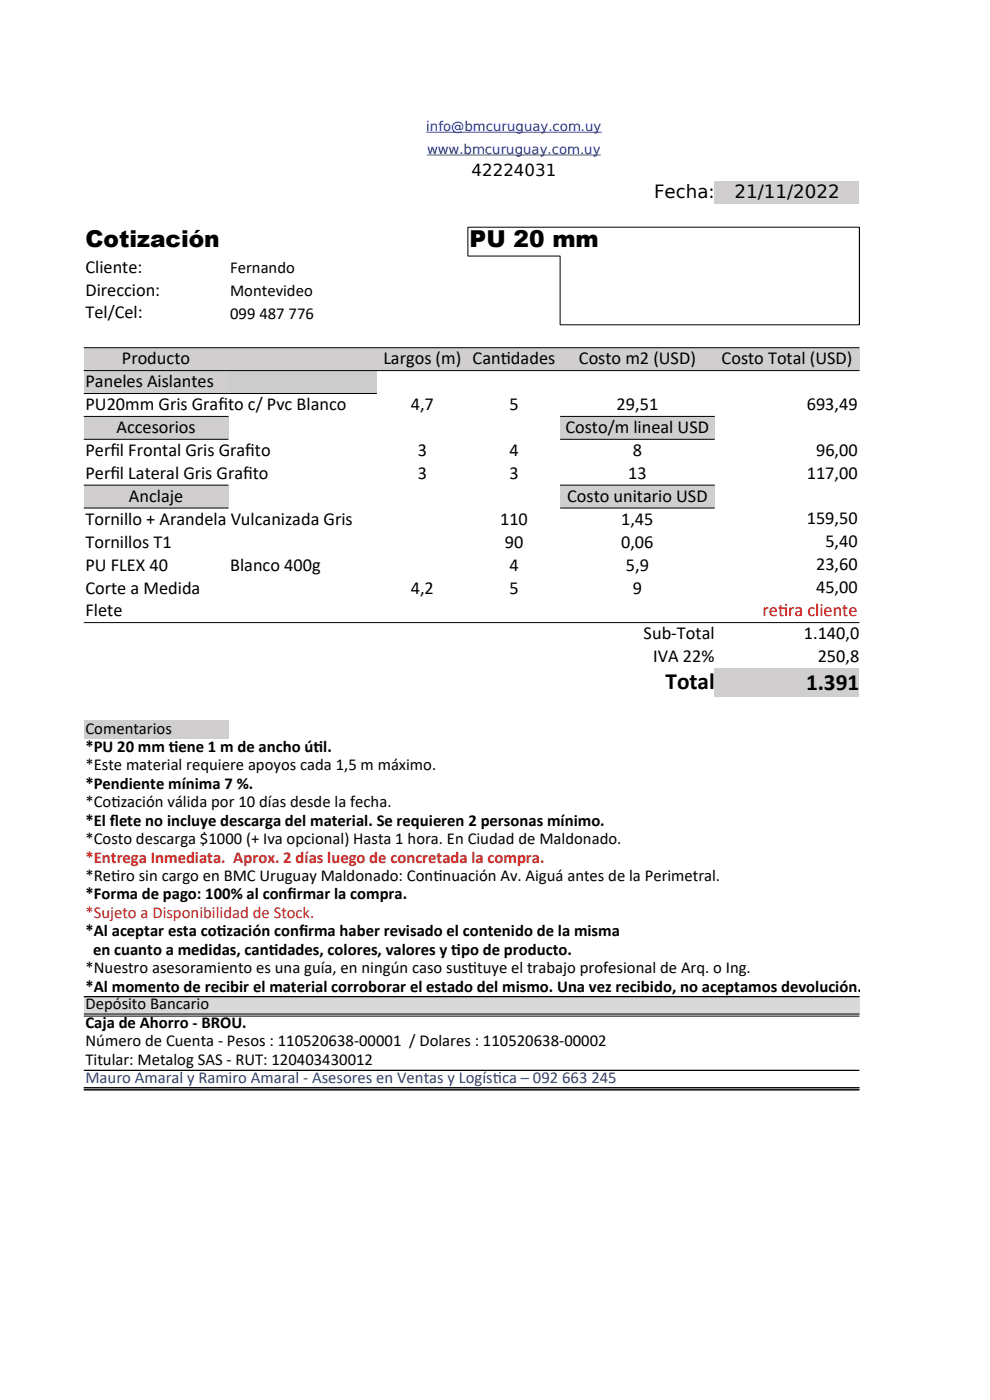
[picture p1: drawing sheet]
<svg xmlns="http://www.w3.org/2000/svg" width="210mm" height="297mm" viewBox="0 0 210 297" stroke-linecap="round" stroke-linejoin="round" font-family="sans-serif">
<defs><g id="words">
<g font-size="4.9">
<text x="18.1" y="52.5">Cotización</text>
<text x="99.6" y="52.5">PU 20 mm</text>
<text x="141.2" y="146.1">Total</text>
<text x="171" y="146.4">1.391</text>
</g>
<g font-size="3.9">
<text x="138.7" y="42.1">Fecha:</text>
<text x="155.8" y="42.1">21/11/2022</text>
<text x="18.1" y="57.9">Cliente:</text>
<text x="18.1" y="62.7">Direccion:</text>
<text x="18.1" y="67.6">Tel/Cel:</text>
<text x="25.9" y="77.3">Producto</text>
<text x="81.3" y="77.3">Largos (m) Cant</text>
<text x="106.2" y="77.3">idades</text>
<text x="122.8" y="77.3">Costo m2 (USD)</text>
<text x="153.1" y="77.3">Costo Total (USD)</text>
<text x="18.1" y="82.2">Paneles Aislantes</text>
<text x="18.1" y="87">PU20mm Gris Graf</text>
<text x="46.3" y="87">ito c/ Pvc Blanco</text>
<text x="87.1" y="87">4,7</text>
<text x="108.1" y="87">5</text>
<text x="130.8" y="87">29,51</text>
<text x="171.1" y="86.9">693,49</text>
<text x="24.7" y="91.9">Accesorios</text>
<text x="119.9" y="91.9">Costo/m lineal USD</text>
<text x="18.1" y="96.7">Perf</text>
<text x="18.1" y="101.6">Perf</text>
<text x="23.4" y="96.7">il Frontal Gris Graf</text>
<text x="23.4" y="101.6">il Lateral Gris Graf</text>
<text x="51.6" y="101.6">ito</text>
<text x="52" y="96.7">ito</text>
<text x="88.6" y="96.7">3</text>
<text x="88.6" y="101.6">3</text>
<text x="108.1" y="96.7">4</text>
<text x="108.1" y="101.6">3</text>
<text x="133.2" y="101.6">13</text>
<text x="134.2" y="96.7">8</text>
<text x="171.1" y="101.6">117,00</text>
<text x="173.1" y="96.7">96,00</text>
<text x="27.3" y="106.4">Anclaje</text>
<text x="120.3" y="106.4">Costo unitario USD</text>
<text x="18.1" y="111.3">Tornillo + Arandela Vulcanizada Gris</text>
<text x="106.1" y="111.3">110</text>
<text x="131.8" y="111.3">1,45</text>
<text x="171.1" y="111.2">159,50</text>
<text x="18.1" y="116.2">Tornillos T1</text>
<text x="107.1" y="116.2">90</text>
<text x="131.8" y="116.2">0,06</text>
<text x="175.1" y="116.1">5,40</text>
<text x="18.1" y="121">PU FLEX 40</text>
<text x="18.1" y="125.9">Corte a Medida</text>
<text x="48.8" y="121">Blanco 400g</text>
<text x="87.1" y="125.9">4,2</text>
<text x="108.1" y="121">4</text>
<text x="108.1" y="125.9">5</text>
<text x="132.8" y="121">5,9</text>
<text x="134.2" y="125.9">9</text>
<text x="173.1" y="120.9">23,60</text>
<text x="173.1" y="125.8">45,00</text>
<text x="18.1" y="130.7">Flete</text>
<text x="136.5" y="135.5">Sub-Total</text>
<text x="170.5" y="135.6">1.140,0</text>
<text x="138.6" y="140.3">IVA 22%</text>
<text x="173.5" y="140.5">250,8</text>
</g>
<g font-size="3.9" fill="#f00">
<text x="161.8" y="130.7">ret</text>
<text x="165.1" y="130.7">ira cliente</text>
</g>
<g font-size="3.5">
<text x="100" y="37.3">42224031</text>
<text x="48.8" y="58">Fernando</text>
<text x="48.8" y="62.8">Montevideo</text>
<text x="48.8" y="67.7">099 487 776</text>
<text x="18.1" y="155.7">Comentarios</text>
<text x="18.1" y="159.5">*PU 20 mm t</text>
<text x="35.8" y="159.5">iene 1 m de ancho út</text>
<text x="66.5" y="159.5">il.</text>
<text x="18.1" y="163.4">*Este material requiere apoyos cada 1,5 m máximo.</text>
<text x="18.1" y="167.4">*Pendiente mínima 7 %.</text>
<text x="18.1" y="171.3">*Cot</text>
<text x="23.6" y="171.3">ización válida por 10 días desde la fecha.</text>
<text x="18.1" y="175.2">*El f</text>
<text x="18.1" y="179.1">*Costo descarga $1000 (+ Iva opcional) Hasta 1 hora. En Ciudad de Maldonado.</text>
<text x="23.3" y="175.2">lete no incluye descarga del material. Se requieren 2 personas mínimo.</text>
<text x="18.1" y="186.9">*Ret</text>
<text x="18.1" y="190.8">*Forma de pago: 100% al conf</text>
<text x="23.6" y="186.9">iro sin cargo en BMC Uruguay Maldonado: Cont</text>
<text x="61" y="190.8">irmar la compra.</text>
<text x="91.9" y="186.9">inuación Av. Aiguá antes de la Perimetral.</text>
<text x="18.1" y="198.7">*Al aceptar esta cot</text>
<text x="19.7" y="202.6">en cuanto a medidas, cant</text>
<text x="46" y="198.7">ización conf</text>
<text x="57" y="202.6">idades, colores, valores y t</text>
<text x="63.4" y="198.7">irma haber revisado el contenido de la misma</text>
<text x="95.7" y="202.6">ipo de producto.</text>
<text x="18.1" y="206.5">*Nuestro asesoramiento es una guía, en ningún caso sust</text>
<text x="99.3" y="206.5">ituye el trabajo profesional de Arq. o Ing.</text>
<text x="18.1" y="210.4">*Al momento de recibir el material corroborar el estado del mismo. Una vez recibido, no aceptamos devolución.</text>
<text x="18.1" y="214.1">Depósito Bancario</text>
<text x="18.1" y="218">Caja de Ahorro - BROU.</text>
<text x="18.1" y="221.9">Número de Cuenta - Pesos : 110520638-00001 / Dolares : 110520638-00002</text>
<text x="18.1" y="225.9">Titular: Metalog SAS - RUT: 120403430012</text>
</g>
<g font-size="3.5" fill="#c9211e">
<text x="18.1" y="183">*Entrega Inmediata. Aprox. 2 días luego de concretada la compra.</text>
<text x="18.1" y="194.7">*Sujeto a Disponibilidad de Stock.</text>
</g>
<g font-size="3.5" fill="#1f4e78">
<text x="18.1" y="229.8">Mauro Amaral y Ramiro Amaral - Asesores en Ventas y Logíst</text>
<text x="104.5" y="229.8">ica – 092 663 245</text>
</g>
<g font-size="2.8" fill="#00f">
<text x="90.4" y="27.8">info@bmcuruguay.com.uy</text>
<text x="90.6" y="32.6">www.bmcuruguay.com.uy</text>
</g>
</g></defs>
<g fill="#d0cece">
<path d="M151.6 38.5h30.7v4.8h-30.7z" fill-rule="evenodd"/>
<path d="M17.8 73.7h164.5v4.9h-164.5z" fill-rule="evenodd"/>
<path d="M17.8 78.6h30.6v4.9h-30.6z" fill-rule="evenodd"/>
</g>
<path d="M48.4 78.6h31.5v4.9h-31.5z" fill-rule="evenodd" fill="#ccc"/>
<g fill="#d0cece">
<path d="M17.8 88.3h30.6v4.9h-30.6z" fill-rule="evenodd"/>
<path d="M118.8 88.3h32.8v4.9h-32.8z" fill-rule="evenodd"/>
<path d="M17.8 102.9h30.6v4.9h-30.6z" fill-rule="evenodd"/>
<path d="M118.8 102.9h32.8v4.9h-32.8z" fill-rule="evenodd"/>
<path d="M151.6 141.8h30.7v6.1h-30.7z" fill-rule="evenodd"/>
<path d="M17.8 152.8h30.6v3.9h-30.6z" fill-rule="evenodd"/>
</g>
<path d="M17.8 211.4h164.5v3.9h-164.5z" fill-rule="evenodd" fill="#d9d9d9"/>
<g fill="none" stroke="#000" stroke-width=".21">
<path d="M99.2 48.2h83.1M99.2 54.3h19.6v14.6M99.3 48.2v6.1M182.3 48.2v20.7M17.8 73.8h164.5M17.8 78.6h164.5M118.8 68.9h63.5M17.8 83.5h62.1M17.8 88.3h30.7M17.8 93.2h30.7M118.8 88.3h32.8M118.8 93.2h32.8"/>
<path d="M17.8 102.9h30.7M17.8 107.8h30.7M118.8 102.9h32.8M118.8 107.8h32.8M17.8 132.1h164.5M17.8 215.1h164.5M17.8 215.6h164.5M17.8 230.8h164.5M17.8 231.2h164.5"/>
</g>
<path d="M17.8 211.4h164.5M17.8 227.1h164.5" fill="none" stroke="#000" stroke-width=".26"/>
<path d="M90.4 28h37.2M90.6 32.9h36.9" fill="none" stroke="#00f" stroke-width=".21"/>
<use href="#words"/>
</svg>
